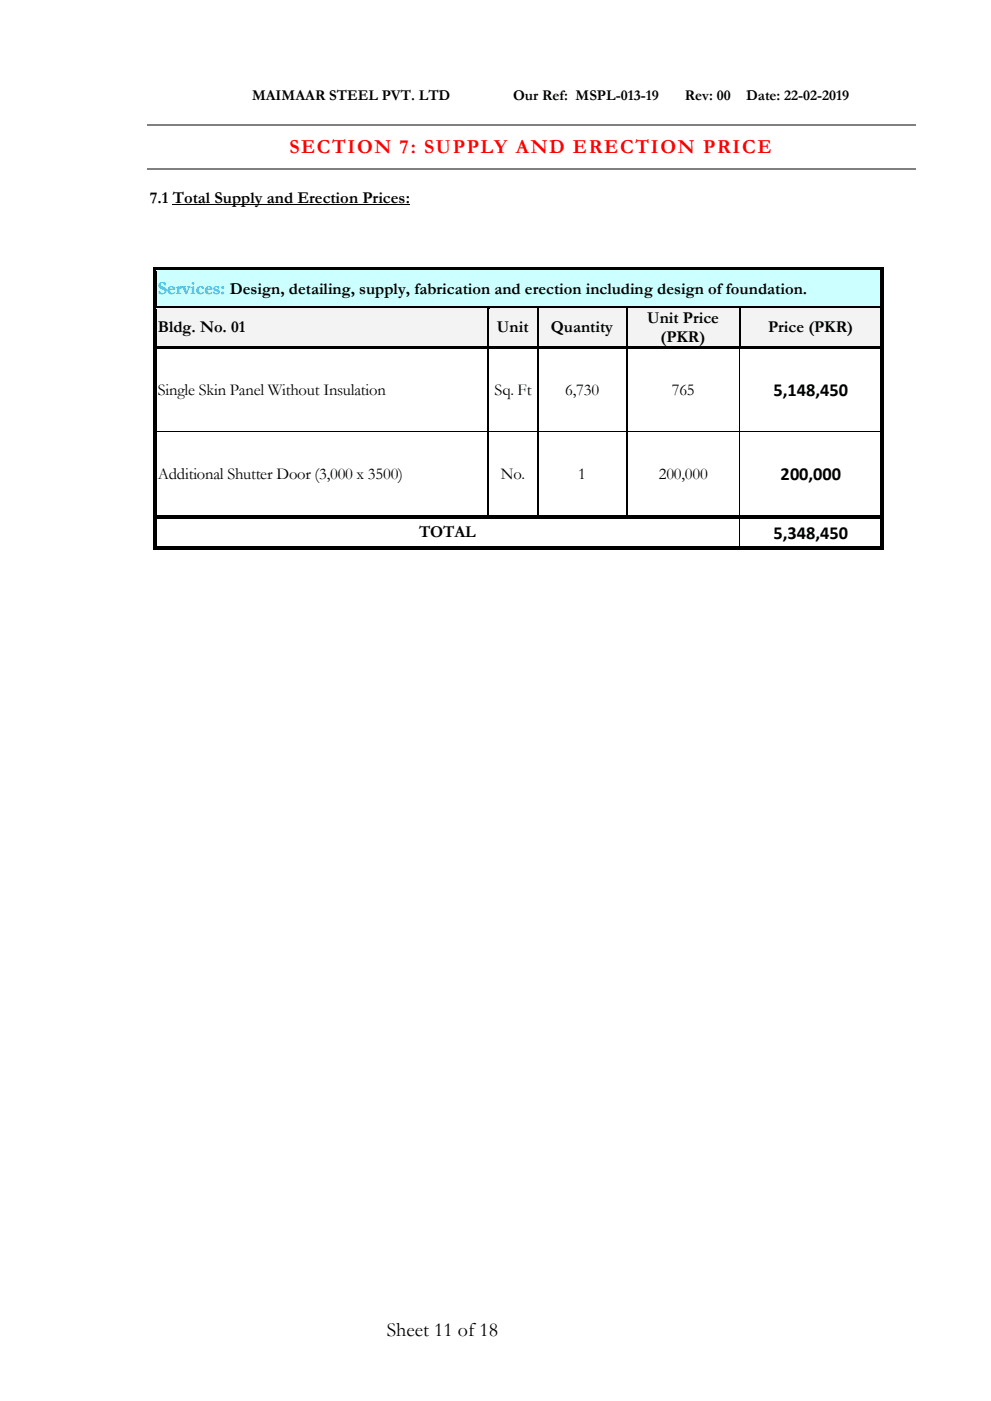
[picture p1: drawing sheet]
<svg xmlns="http://www.w3.org/2000/svg" width="210mm" height="297mm" viewBox="0 0 210 297" stroke-linecap="round" stroke-linejoin="round" font-family="sans-serif">
<defs><g id="words">
<text font-size="4.2" fill="#f00" x="61.3" y="32.4">SECTION 7: SUPPLY AND ERECTION PRICE</text>
<text font-size="4.2" x="82" y="283.2">Sheet 11 of18</text>
<text font-size="3.9" fill="#00b0f0" x="33.5" y="62.3">Services: Design, detailing, supply, fabrication and erection including design of foundation.</text>
<g font-size="3.9">
<text x="163.9" y="84">5,148,450</text>
<text x="165.5" y="101.7">200,000</text>
<text x="163.9" y="114.1">5,348,450</text>
</g>
<g font-size="3.5">
<text x="31.8" y="43.1">7.1 Total Supply and Erection Prices:</text>
<text x="33.5" y="70.4">Bldg. No. 01</text>
<text x="105.3" y="70.4">Unit</text>
<text x="116.7" y="70.4">Quantity</text>
<text x="137.2" y="68.4">Unit Price</text>
<text x="162.8" y="70.4">Price (PKR)</text>
<text x="140" y="72.4">(PKR)</text>
<text x="33.5" y="83.7">Single Skin Panel Without Insulation</text>
<text x="104.8" y="83.7">Sq. Ft</text>
<text x="119.8" y="83.7">6,730</text>
<text x="142.4" y="83.7">765</text>
<text x="33.5" y="101.4">Additional Shutter Door (3,000 x 3500)</text>
<text x="106.1" y="101.4">No.</text>
<text x="122.6" y="101.4">1</text>
<text x="139.6" y="101.4">200,000</text>
<text x="88.8" y="113.9">TOTAL</text>
</g>
<g font-size="3.2">
<text x="53.4" y="21.3">MAIMAAR STEEL PVT. LTD</text>
<text x="108.8" y="21.3">Our Ref: MSPL-013-19</text>
<text x="145.2" y="21.3">Rev: 00</text>
<text x="158.1" y="21.3">Date: 22-02-2019</text>
</g>
</g></defs>
<path d="M31.3 26.5h162.8M31.3 35.7h162.8" fill="none" stroke="#808080" stroke-width=".25"/>
<path d="M36.6 43.4h50.3" fill="none" stroke="#000" stroke-width=".21"/>
<path d="M33.2 57.5h153.4v1.5h-153.4z" fill-rule="evenodd" fill="#cff"/>
<path d="M33.3 59v4.3M186.5 59v4.3" fill="none" stroke="#cff" stroke-width=".25"/>
<g fill="#cff">
<path d="M33.2 63.3h153.4v1.6h-153.4z" fill-rule="evenodd"/>
<path d="M33.5 59h152.8v4.3h-152.8z" fill-rule="evenodd"/>
</g>
<g fill="#000">
<path d="M32.4 56.6h.8v.9h-.8z" fill-rule="evenodd"/>
<path d="M32.4 56.6h.8v.8h-.8z" fill-rule="evenodd"/>
<path d="M33.2 56.6h153.4v.8h-153.4z" fill-rule="evenodd"/>
<path d="M186.6 56.6h.8v.9h-.8z" fill-rule="evenodd"/>
<path d="M186.6 56.6h.8v.8h-.8z" fill-rule="evenodd"/>
<path d="M32.4 57.5h.8v7.4h-.8z" fill-rule="evenodd"/>
<path d="M186.6 57.5h.8v7.4h-.8z" fill-rule="evenodd"/>
</g>
<path d="M33.2 57.4h153.4" fill="none" stroke="#cff" stroke-width=".21"/>
<path d="M33.2 65.4h70.2v2h-70.2z" fill-rule="evenodd" fill="#f3f3f3"/>
<path d="M33.3 67.4v4" fill="none" stroke="#f3f3f3" stroke-width=".25"/>
<g fill="#f3f3f3">
<path d="M102.9 67.4h.5v4h-.5z" fill-rule="evenodd"/>
<path d="M33.2 71.4h70.2v2h-70.2z" fill-rule="evenodd"/>
<path d="M33.5 67.4h69.4v4h-69.4z" fill-rule="evenodd"/>
<path d="M103.6 65.4h10.2v2h-10.2z" fill-rule="evenodd"/>
<path d="M103.6 67.4h.6v4h-.6z" fill-rule="evenodd"/>
<path d="M113.3 67.4h.5v4h-.5z" fill-rule="evenodd"/>
<path d="M103.6 71.4h10.2v2h-10.2z" fill-rule="evenodd"/>
<path d="M104.2 67.4h9.1v4h-9.1z" fill-rule="evenodd"/>
<path d="M114.1 65.4h18.6v2h-18.6z" fill-rule="evenodd"/>
<path d="M114.1 67.4h.5v4h-.5z" fill-rule="evenodd"/>
<path d="M132.2 67.4h.5v4h-.5z" fill-rule="evenodd"/>
<path d="M114.1 71.4h18.6v2h-18.6z" fill-rule="evenodd"/>
<path d="M114.6 67.4h17.6v4h-17.6z" fill-rule="evenodd"/>
<path d="M133 65.4h.5v8h-.5z" fill-rule="evenodd"/>
<path d="M156.2 65.4h.5v8h-.5z" fill-rule="evenodd"/>
<path d="M133.5 65.4h22.7v4h-22.7z" fill-rule="evenodd"/>
<path d="M133.5 69.4h22.7v4h-22.7z" fill-rule="evenodd"/>
<path d="M156.9 65.4h29.7v2h-29.7z" fill-rule="evenodd"/>
<path d="M156.9 67.4h.5v4h-.5z" fill-rule="evenodd"/>
</g>
<path d="M186.5 67.4v4" fill="none" stroke="#f3f3f3" stroke-width=".25"/>
<g fill="#f3f3f3">
<path d="M156.9 71.4h29.7v2h-29.7z" fill-rule="evenodd"/>
<path d="M157.4 67.4h28.9v4h-28.9z" fill-rule="evenodd"/>
</g>
<g fill="#000">
<path d="M32.4 64.9h.8v.6h-.8z" fill-rule="evenodd"/>
<path d="M33.2 64.9h70.2v.5h-70.2z" fill-rule="evenodd"/>
</g>
<path d="M33.2 65.4h70.2" fill="none" stroke="#f3f3f3" stroke-width=".21"/>
<path d="M103.6 65.4l.3 .1z" fill-rule="evenodd" fill="#f3f3f3"/>
<g fill="#000">
<path d="M103.4 65.4l.2 .1z" fill-rule="evenodd"/>
<path d="M103.4 64.9h.5v.5h-.5z" fill-rule="evenodd"/>
<path d="M103.9 64.9h9.9v.5h-9.9z" fill-rule="evenodd"/>
</g>
<path d="M103.9 65.4h9.9" fill="none" stroke="#f3f3f3" stroke-width=".21"/>
<path d="M114.1 65.4l.2 .1z" fill-rule="evenodd" fill="#f3f3f3"/>
<g fill="#000">
<path d="M113.8 65.4l.3 .1z" fill-rule="evenodd"/>
<path d="M113.8 64.9h.5v.5h-.5z" fill-rule="evenodd"/>
<path d="M114.3 64.9h18.4v.5h-18.4z" fill-rule="evenodd"/>
</g>
<path d="M114.3 65.4h18.4" fill="none" stroke="#f3f3f3" stroke-width=".21"/>
<path d="M133 65.4l.2 .1z" fill-rule="evenodd" fill="#f3f3f3"/>
<g fill="#000">
<path d="M132.7 65.4l.3 .1z" fill-rule="evenodd"/>
<path d="M132.7 64.9h.5v.5h-.5z" fill-rule="evenodd"/>
<path d="M133.2 64.9h23.5v.5h-23.5z" fill-rule="evenodd"/>
</g>
<path d="M133.2 65.4h23.5" fill="none" stroke="#f3f3f3" stroke-width=".21"/>
<path d="M156.9 65.4l.3 .1z" fill-rule="evenodd" fill="#f3f3f3"/>
<g fill="#000">
<path d="M32.4 65.5h.8v7.9h-.8z" fill-rule="evenodd"/>
<path d="M32.4 73.4h.8v.5h-.8z" fill-rule="evenodd"/>
<path d="M33.2 73.4h70.2v.5h-70.2z" fill-rule="evenodd"/>
<path d="M103.4 73.9h.2z" fill-rule="evenodd"/>
<path d="M103.4 73.4h.5v.5h-.5z" fill-rule="evenodd"/>
<path d="M103.9 73.4h9.9v.5h-9.9z" fill-rule="evenodd"/>
<path d="M113.8 73.9h.3z" fill-rule="evenodd"/>
<path d="M113.8 73.4h.5v.5h-.5z" fill-rule="evenodd"/>
<path d="M114.3 73.4h18.4v.5h-18.4z" fill-rule="evenodd"/>
<path d="M132.7 73.9h.3z" fill-rule="evenodd"/>
<path d="M132.7 73.4h.5v.5h-.5z" fill-rule="evenodd"/>
<path d="M133.2 73.4h23.5v.5h-23.5z" fill-rule="evenodd"/>
<path d="M156.7 65.4l.2 .1z" fill-rule="evenodd"/>
<path d="M156.7 64.9h.5v.5h-.5z" fill-rule="evenodd"/>
<path d="M156.7 73.4h.5v.5h-.5z" fill-rule="evenodd"/>
<path d="M156.7 73.9h.2z" fill-rule="evenodd"/>
<path d="M156.9 73.4h.5v.5h-.5z" fill-rule="evenodd"/>
<path d="M157.2 64.9h29.4v.5h-29.4z" fill-rule="evenodd"/>
<path d="M157.4 73.4h29.2v.5h-29.2z" fill-rule="evenodd"/>
<path d="M186.6 64.9h.8v.6h-.8z" fill-rule="evenodd"/>
<path d="M186.6 65.5h.8v7.9h-.8z" fill-rule="evenodd"/>
<path d="M186.6 73.4h.8v.5h-.8z" fill-rule="evenodd"/>
<path d="M32.4 73.9h.8v17.6h-.8z" fill-rule="evenodd"/>
<path d="M32.4 91.5h.8v.1h-.8z" fill-rule="evenodd"/>
<path d="M103.4 91.5h.2v.1h-.2z" fill-rule="evenodd"/>
<path d="M113.8 91.5h.3v.1h-.3z" fill-rule="evenodd"/>
<path d="M132.7 91.5h.3v.1h-.3z" fill-rule="evenodd"/>
<path d="M156.7 91.5h.2v.1h-.2z" fill-rule="evenodd"/>
<path d="M186.6 73.9h.8v17.6h-.8z" fill-rule="evenodd"/>
<path d="M186.6 91.5h.8v.1h-.8z" fill-rule="evenodd"/>
<path d="M32.4 91.6h.8v17.6h-.8z" fill-rule="evenodd"/>
<path d="M32.4 109.2h.8v.8h-.8z" fill-rule="evenodd"/>
<path d="M32.4 110h.8v5.8h-.8z" fill-rule="evenodd"/>
<path d="M32.4 115.8h.8v.7h-.8z" fill-rule="evenodd"/>
<path d="M32.4 115.8h.8v.7h-.8z" fill-rule="evenodd"/>
<path d="M33.2 109.2h70.2v.8h-70.2z" fill-rule="evenodd"/>
<path d="M33.2 115.8h123.5v.7h-123.5z" fill-rule="evenodd"/>
<path d="M103.4 109.2h.8v.8h-.8z" fill-rule="evenodd"/>
<path d="M104.2 109.2h9.6v.8h-9.6z" fill-rule="evenodd"/>
<path d="M113.8 109.2h.8v.8h-.8z" fill-rule="evenodd"/>
<path d="M114.6 109.2h18.1v.8h-18.1z" fill-rule="evenodd"/>
<path d="M132.7 109.2h.8v.8h-.8z" fill-rule="evenodd"/>
<path d="M133.5 109.2h23.2v.8h-23.2z" fill-rule="evenodd"/>
<path d="M156.7 110h.2z" fill-rule="evenodd"/>
<path d="M156.7 109.2h.8v.8h-.8z" fill-rule="evenodd"/>
<path d="M156.7 115.8h.8v.7h-.8z" fill-rule="evenodd"/>
<path d="M157.5 109.2h29.1v.8h-29.1z" fill-rule="evenodd"/>
<path d="M157.5 115.8h29.1v.7h-29.1z" fill-rule="evenodd"/>
<path d="M186.6 91.6h.8v17.6h-.8z" fill-rule="evenodd"/>
<path d="M186.6 109.2h.8v.8h-.8z" fill-rule="evenodd"/>
<path d="M186.6 110h.8v5.8h-.8z" fill-rule="evenodd"/>
<path d="M186.6 115.8h.8v.7h-.8z" fill-rule="evenodd"/>
<path d="M186.6 115.8h.8v.7h-.8z" fill-rule="evenodd"/>
</g>
<path d="M157.2 65.4h29.4" fill="none" stroke="#f3f3f3" stroke-width=".21"/>
<path d="M103.5 65.5v7.9M103.5 73.9v17.6M113.9 65.5v7.9M113.9 73.9v17.6M132.8 65.5v7.9M132.8 73.9v17.6M156.8 65.5v7.9M103.5 91.6v17.6M113.9 91.6v17.6M132.8 91.6v17.6" fill="none" stroke="#000" stroke-width=".25"/>
<path d="M156.8 73.9v17.6M33.2 91.5h70.2M103.6 91.5h10.2M114.1 91.5h18.6M133 91.5h23.7M156.8 91.6v17.6M156.9 91.5h29.7M156.8 110v5.8" fill="none" stroke="#000" stroke-width=".21"/>
<use href="#words"/>
</svg>
